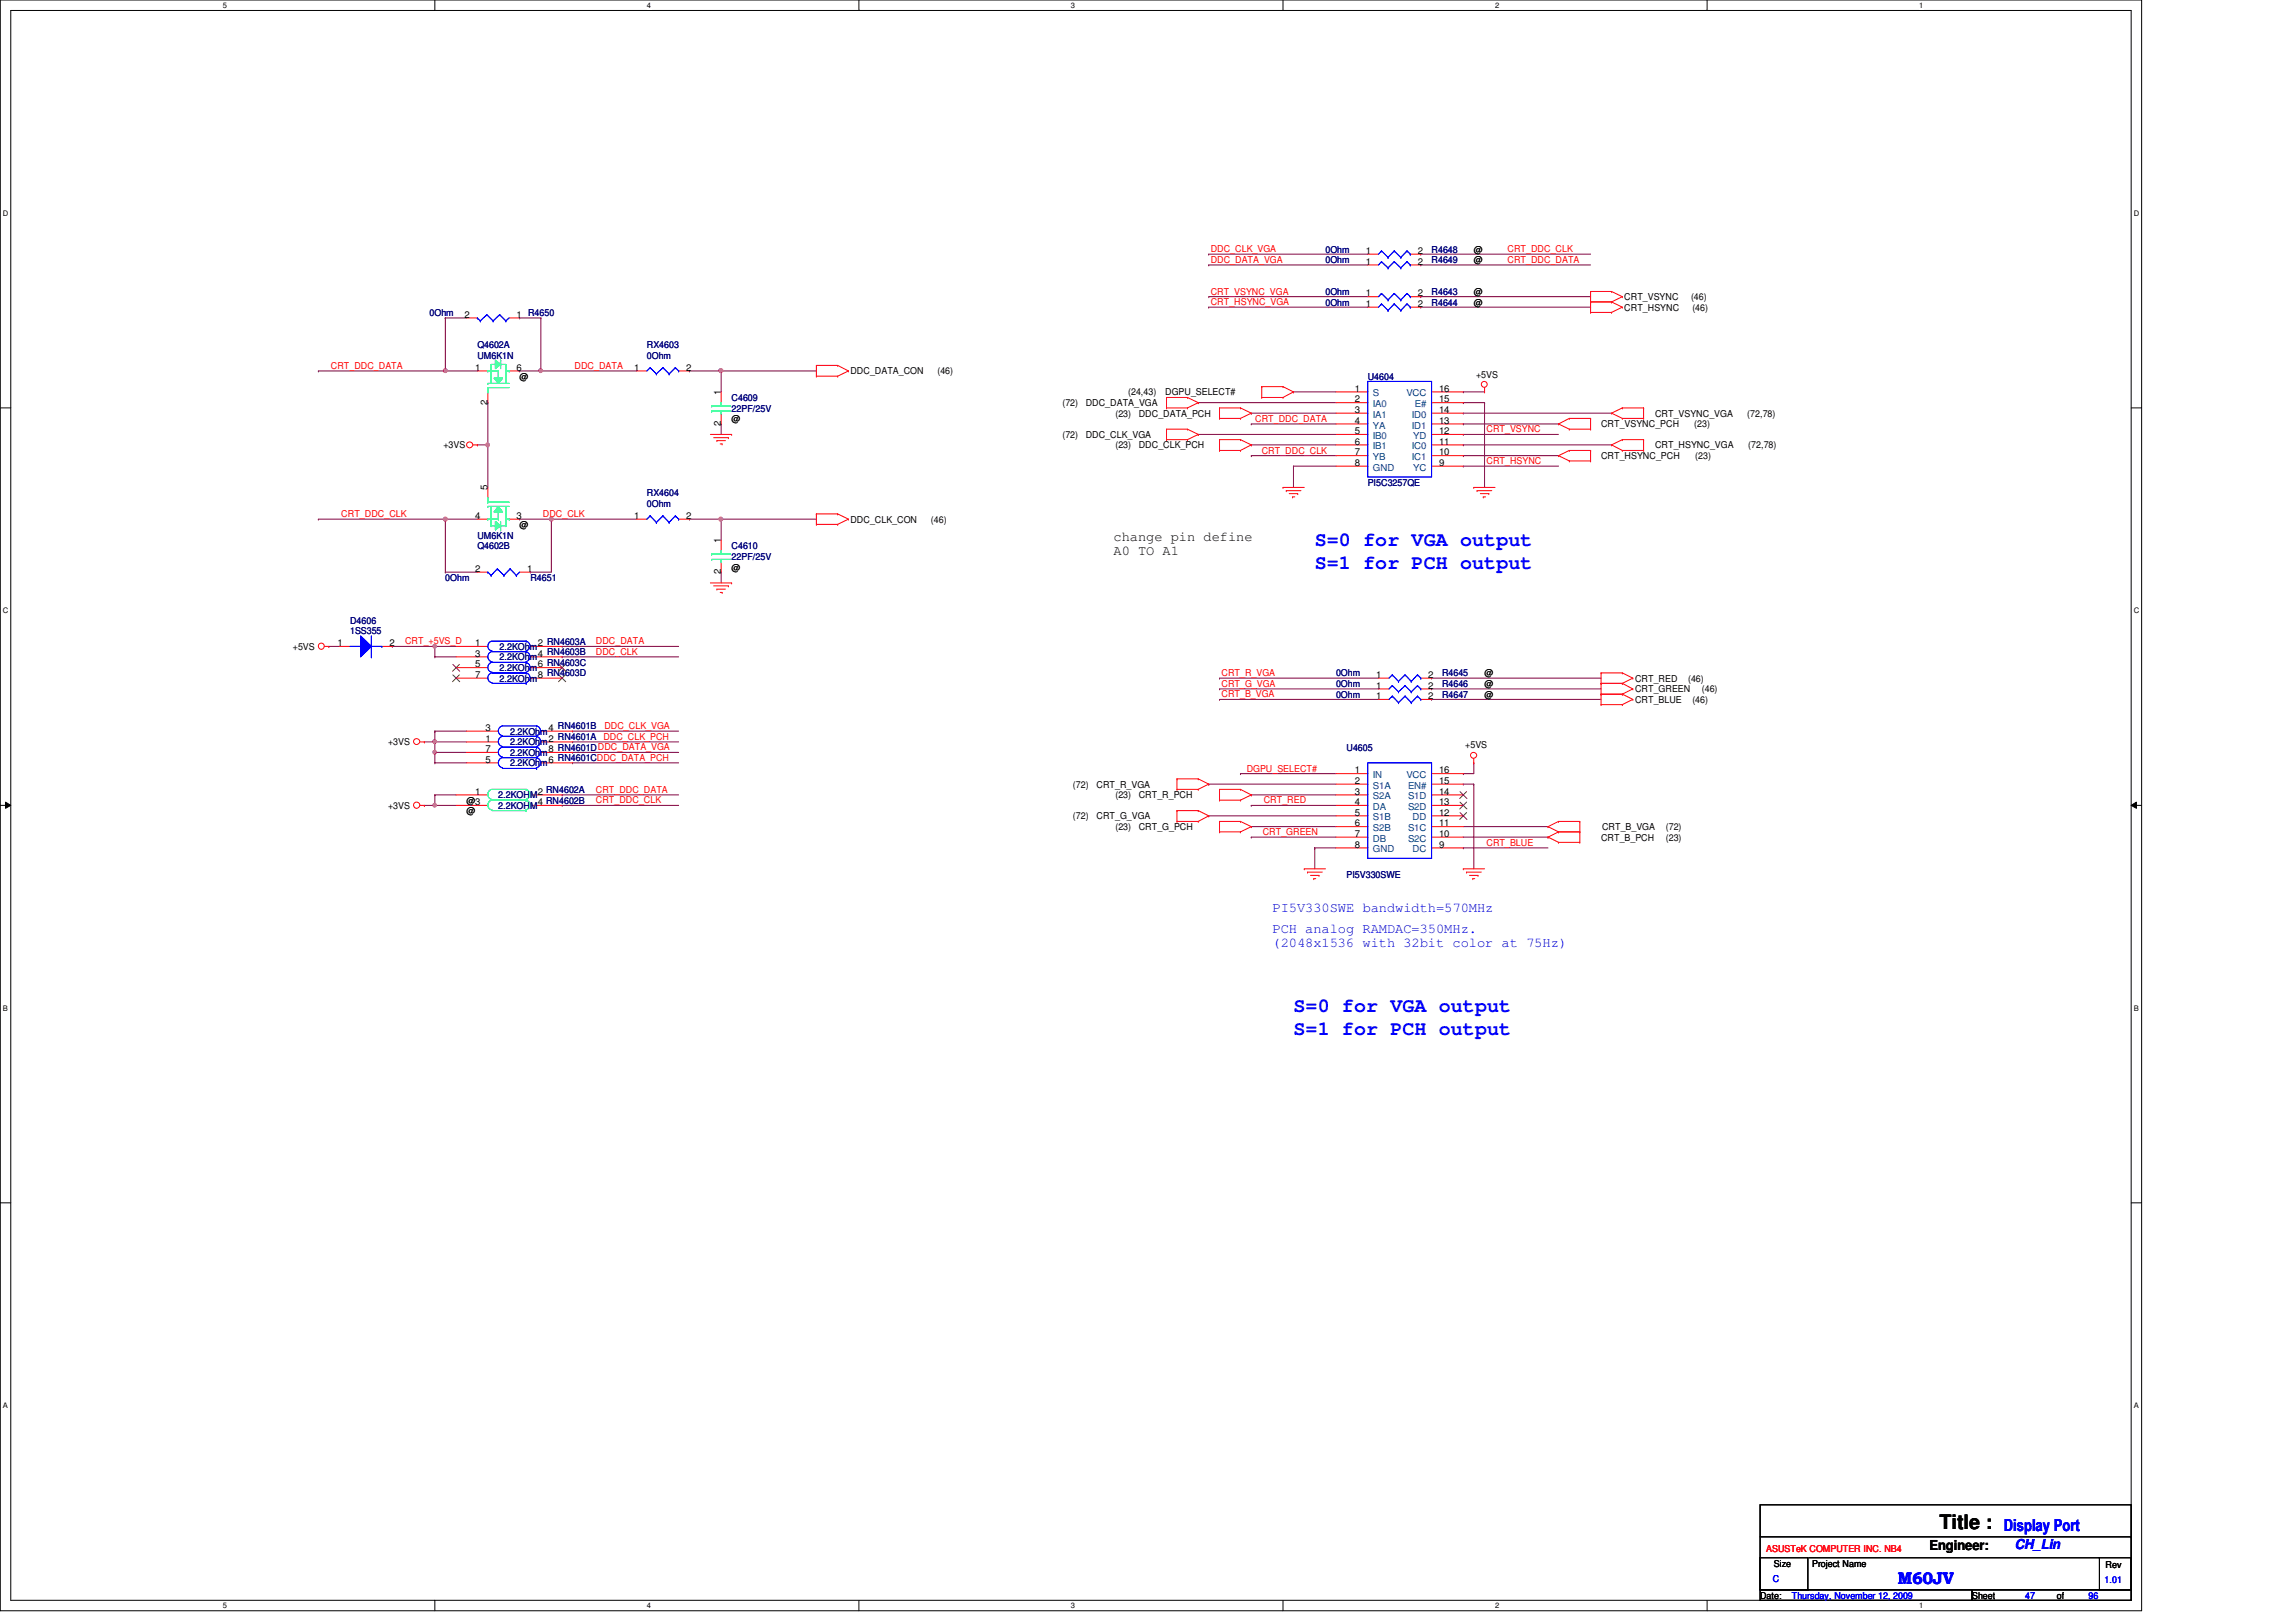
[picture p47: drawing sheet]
<svg xmlns="http://www.w3.org/2000/svg" width="297mm" height="210mm" viewBox="0 0 297 210" stroke-linecap="round" stroke-linejoin="round" font-family="sans-serif">
<defs><g id="words">
<g font-size="2.6" fill="#00f">
<text x="170.1" y="70.7">S=0 for VGA output</text>
<text x="170.1" y="73.6">S=1 for PCH output</text>
<text x="167.3" y="131">S=0 for VGA output</text>
<text x="167.3" y="133.9">S=1 for PCH output</text>
</g>
<text font-size="2.6" x="250.9" y="197.9">Title :</text>
<g font-size="2.2" fill="#00f">
<text x="259.2" y="198.2">Display Port</text>
<text x="245.5" y="205">M60JV</text>
</g>
<g font-size="1.8">
<text x="144.1" y="70">change pin define</text>
<text x="144.1" y="71.9">A0 TO A1</text>
<text x="249.6" y="200.5">Engineer:</text>
</g>
<g font-size="1.8" fill="#00f">
<text x="164.6" y="118">PI5V330SWE bandwidth=570MHz</text>
<text x="164.6" y="120.7">PCH analog RAMDAC=350MHz.</text>
<text x="164.6" y="122.6">(2048x1536 with 32bit color at 75Hz)</text>
<text x="260.6" y="200.5">CH_Lin</text>
</g>
<g font-size="1.2" fill="#f00">
<text x="156.6" y="34">DDC_DATA_VGA</text>
<text x="156.6" y="32.6">DDC_CLK_VGA</text>
<text x="195" y="34">CRT_DDC_DATA</text>
<text x="195" y="32.6">CRT_DDC_CLK</text>
<text x="156.6" y="39.5">CRT_HSYNC_VGA</text>
<text x="156.6" y="38.1">CRT_VSYNC_VGA</text>
<text x="42.8" y="47.8">CRT_DDC_DATA</text>
<text x="74.3" y="47.8">DDC_DATA</text>
<text x="162.4" y="54.6">CRT_DDC_DATA</text>
<text x="163.2" y="58.7">CRT_DDC_CLK</text>
<text x="192.3" y="56">CRT_VSYNC</text>
<text x="192.3" y="60.1">CRT_HSYNC</text>
<text x="44.2" y="66.9">CRT_DDC_CLK</text>
<text x="70.2" y="66.9">DDC_CLK</text>
<text x="52.4" y="83.4">CRT_+5VS_D</text>
<text x="77.1" y="83.4">DDC_DATA</text>
<text x="77.1" y="84.8">DDC_CLK</text>
<text x="158" y="88.9">CRT_G_VGA</text>
<text x="158" y="87.5">CRT_R_VGA</text>
<text x="78.1" y="95.8">DDC_CLK_PCH</text>
<text x="78.2" y="94.4">DDC_CLK_VGA</text>
<text x="158" y="90.3">CRT_B_VGA</text>
<text x="161.3" y="99.9">DGPU_SELECT#</text>
<text x="77.1" y="104">CRT_DDC_CLK</text>
<text x="77.1" y="102.6">CRT_DDC_DATA</text>
<text x="163.5" y="104">CRT_RED</text>
<text x="163.4" y="108.1">CRT_GREEN</text>
<text x="192.3" y="109.5">CRT_BLUE</text>
<text x="228.5" y="200.8">ASUSTeK COMPUTER INC. NB4</text>
</g>
<g font-size="1.2" fill="#000080">
<text x="171.5" y="32.7">0Ohm</text>
<text x="171.5" y="34">0Ohm</text>
<text x="185.2" y="32.7">R4648</text>
<text x="185.2" y="34">R4649</text>
<text x="55.6" y="40.9">0Ohm</text>
<text x="171.5" y="38.1">0Ohm</text>
<text x="171.5" y="39.5">0Ohm</text>
<text x="185.2" y="38.1">R4643</text>
<text x="185.2" y="39.5">R4644</text>
<text x="61.8" y="45">Q4602A</text>
<text x="61.8" y="46.4">UM6K1N</text>
<text x="83.7" y="45">RX4603</text>
<text x="83.7" y="46.4">0Ohm</text>
<text x="94.7" y="51.9">C4609</text>
<text x="94.7" y="53.3">22PF/25V</text>
<text x="176.9" y="49.1">U4604</text>
<text x="83.7" y="64.2">RX4604</text>
<text x="83.7" y="65.6">0Ohm</text>
<text x="176.9" y="62.9">PI5C3257QE</text>
<text x="61.8" y="71.1">Q4602B</text>
<text x="61.8" y="69.7">UM6K1N</text>
<text x="94.7" y="71.1">C4610</text>
<text x="57.6" y="75.2">0Ohm</text>
<text x="68.6" y="75.2">R4651</text>
<text x="94.7" y="72.4">22PF/25V</text>
<text x="45.3" y="80.7">D4606</text>
<text x="45.3" y="82">1SS355</text>
<text x="64.6" y="85.5">2.2KOhm</text>
<text x="64.6" y="88.2">2.2KOhm</text>
<text x="64.6" y="86.9">2.2KOhm</text>
<text x="64.6" y="84.1">2.2KOhm</text>
<text x="172.8" y="88.9">0Ohm</text>
<text x="172.8" y="87.5">0Ohm</text>
<text x="186.6" y="88.9">R4646</text>
<text x="186.6" y="87.5">R4645</text>
<text x="66" y="95.1">2.2KOhm</text>
<text x="172.8" y="90.3">0Ohm</text>
<text x="186.6" y="90.3">R4647</text>
<text x="66" y="97.8">2.2KOhm</text>
<text x="66" y="99.2">2.2KOhm</text>
<text x="66" y="96.4">2.2KOhm</text>
<text x="174.2" y="97.2">U4605</text>
<text x="64.5" y="104.7">2.2KOHM</text>
<text x="64.5" y="103.3">2.2KOHM</text>
<text x="174.2" y="113.6">PI5V330SWE</text>
</g>
<g font-size="1.2">
<text x="176.7" y="32.9">1</text>
<text x="176.7" y="34.2">1</text>
<text x="183.4" y="32.9">2</text>
<text x="183.4" y="34.2">2</text>
<text x="190.7" y="32.7">@</text>
<text x="190.7" y="34">@</text>
<text x="60.1" y="41.1">2</text>
<text x="66.8" y="41.1">1 R4650</text>
<text x="176.7" y="38.4">1</text>
<text x="176.7" y="39.7">1</text>
<text x="183.4" y="38.4">2</text>
<text x="183.4" y="39.7">2</text>
<text x="190.7" y="38.1">@</text>
<text x="190.7" y="39.5">@</text>
<text x="210.1" y="38.9">CRT_VSYNC</text>
<text x="210.1" y="40.2">CRT_HSYNC</text>
<text x="218.8" y="38.9">(46)</text>
<text x="218.9" y="40.2">(46)</text>
<text x="61.5" y="48">1</text>
<text x="66.8" y="48">6</text>
<text x="82" y="48">1</text>
<text x="88.8" y="48">2</text>
<text x="63.1" y="52.4" transform="rotate(-90 63.1 52.4)">2</text>
<text x="67.2" y="49.1">@</text>
<text x="93.3" y="51.1" transform="rotate(-90 93.3 51.1)">1</text>
<text x="110" y="48.4">DDC_DATA_CON</text>
<text x="121.3" y="48.4">(46)</text>
<text x="137.5" y="52.6">(72)</text>
<text x="140.5" y="52.6">DDC_DATA_VGA</text>
<text x="144.3" y="53.9">(23)</text>
<text x="146" y="51.2">(24,43)</text>
<text x="147.3" y="53.9">DDC_DATA_PCH</text>
<text x="150.7" y="51.2">DGPU_SELECT#</text>
<text x="175.3" y="50.7">1</text>
<text x="175.3" y="52.1">2</text>
<text x="175.3" y="53.4">3</text>
<text x="186.2" y="53.4">14</text>
<text x="186.2" y="52.1">15</text>
<text x="186.2" y="50.7">16</text>
<text x="191" y="48.9">+5VS</text>
<text x="214.1" y="53.9">CRT_VSYNC_VGA</text>
<text x="226.1" y="53.9">(72,78)</text>
<text x="57.4" y="57.9">+3VS</text>
<text x="93.3" y="55.1" transform="rotate(-90 93.3 55.1)">2</text>
<text x="94.7" y="54.6">@</text>
<text x="137.5" y="56.7">(72)</text>
<text x="140.5" y="56.7">DDC_CLK_VGA</text>
<text x="144.3" y="58">(23)</text>
<text x="147.3" y="58">DDC_CLK_PCH</text>
<text x="175.3" y="54.8">4</text>
<text x="175.3" y="56.2">5</text>
<text x="175.3" y="57.5">6</text>
<text x="175.3" y="58.9">7</text>
<text x="186.2" y="58.9">10</text>
<text x="186.2" y="57.5">11</text>
<text x="186.2" y="56.2">12</text>
<text x="186.2" y="54.8">13</text>
<text x="207.1" y="59.4">CRT_HSYNC_PCH</text>
<text x="207.1" y="55.3">CRT_VSYNC_PCH</text>
<text x="214.1" y="58">CRT_HSYNC_VGA</text>
<text x="219.2" y="55.3">(23)</text>
<text x="219.3" y="59.4">(23)</text>
<text x="226.2" y="58">(72,78)</text>
<text x="63.1" y="63.5" transform="rotate(-90 63.1 63.5)">5</text>
<text x="175.3" y="60.3">8</text>
<text x="186.2" y="60.3">9</text>
<text x="61.5" y="67.1">4</text>
<text x="66.8" y="67.1">3</text>
<text x="67.2" y="68.3">@</text>
<text x="82" y="67.1">1</text>
<text x="88.8" y="67.1">2</text>
<text x="93.3" y="70.3" transform="rotate(-90 93.3 70.3)">1</text>
<text x="110" y="67.6">DDC_CLK_CON</text>
<text x="120.4" y="67.6">(46)</text>
<text x="61.5" y="74">2</text>
<text x="68.2" y="74">1</text>
<text x="93.3" y="74.3" transform="rotate(-90 93.3 74.3)">2</text>
<text x="94.7" y="73.8">@</text>
<text x="43.6" y="83.6">1</text>
<text x="50.4" y="83.6">2</text>
<text x="61.5" y="83.6">1</text>
<text x="69.6" y="83.6">2 RN4603A</text>
<text x="37.9" y="84.1">+5VS</text>
<text x="61.5" y="85">3</text>
<text x="61.5" y="87.7">7</text>
<text x="61.5" y="86.4">5</text>
<text x="69.6" y="85">4 RN4603B</text>
<text x="69.6" y="87.7">8 RN4603D</text>
<text x="69.6" y="86.4">6 RN4603C</text>
<text x="178.1" y="89.1">1</text>
<text x="178.1" y="87.7">1</text>
<text x="184.8" y="89.1">2</text>
<text x="184.8" y="87.7">2</text>
<text x="192.1" y="88.9">@</text>
<text x="192.1" y="87.5">@</text>
<text x="211.5" y="88.2">CRT_RED</text>
<text x="211.5" y="89.6">CRT_GREEN</text>
<text x="218.4" y="88.2">(46)</text>
<text x="220.2" y="89.6">(46)</text>
<text x="62.8" y="96">1</text>
<text x="62.8" y="94.6">3</text>
<text x="70.9" y="96">2 RN4601A</text>
<text x="70.9" y="94.6">4 RN4601B</text>
<text x="178.1" y="90.5">1</text>
<text x="184.8" y="90.5">2</text>
<text x="192.1" y="90.3">@</text>
<text x="211.5" y="91">CRT_BLUE</text>
<text x="218.9" y="91">(46)</text>
<text x="50.2" y="96.4">+3VS</text>
<text x="62.8" y="97.3">7</text>
<text x="62.8" y="98.7">5</text>
<text x="70.9" y="97.3">8 RN4601DDDC_DATA_VGA</text>
<text x="70.9" y="98.7">6 RN4601CDDC_DATA_PCH</text>
<text x="138.8" y="101.9">(72)</text>
<text x="141.9" y="101.9">CRT_R_VGA</text>
<text x="175.3" y="100.1">1</text>
<text x="175.3" y="101.4">2</text>
<text x="186.2" y="100.1">16</text>
<text x="186.2" y="101.4">15</text>
<text x="189.6" y="96.9">+5VS</text>
<text x="50.2" y="104.7">+3VS</text>
<text x="60.4" y="105.4">@</text>
<text x="60.4" y="104">@3</text>
<text x="61.5" y="102.8">1</text>
<text x="69.6" y="104.2">4 RN4602B</text>
<text x="69.6" y="102.8">2 RN4602A</text>
<text x="138.8" y="106">(72)</text>
<text x="141.9" y="106">CRT_G_VGA</text>
<text x="144.3" y="103.3">(23)</text>
<text x="144.3" y="107.4">(23)</text>
<text x="147.3" y="103.3">CRT_R_PCH</text>
<text x="147.3" y="107.4">CRT_G_PCH</text>
<text x="175.3" y="102.8">3</text>
<text x="175.3" y="104.2">4</text>
<text x="175.3" y="105.5">5</text>
<text x="175.3" y="106.9">6</text>
<text x="186.2" y="102.8">14</text>
<text x="186.2" y="104.2">13</text>
<text x="186.2" y="105.5">12</text>
<text x="186.2" y="106.9">11</text>
<text x="207.3" y="107.4">CRT_B_VGA</text>
<text x="215.5" y="107.4">(72)</text>
<text x="175.3" y="108.3">7</text>
<text x="175.3" y="109.7">8</text>
<text x="186.2" y="108.3">10</text>
<text x="186.2" y="109.7">9</text>
<text x="207.1" y="108.8">CRT_B_PCH</text>
<text x="215.5" y="108.8">(23)</text>
<text x="229.5" y="202.7">Size</text>
<text x="234.4" y="202.7">Project Name</text>
<text x="272.4" y="202.9">Rev</text>
<text x="227.7" y="206.9">Date:</text>
<text x="255.1" y="206.9">Sheet</text>
<text x="266.1" y="206.9">of</text>
</g>
<g font-size="1.2" fill="#004080">
<text x="177.6" y="51.3">S</text>
<text x="177.6" y="52.7">IA0</text>
<text x="181.9" y="51.3">VCC</text>
<text x="183" y="52.7">E#</text>
<text x="177.6" y="54.1">IA1</text>
<text x="177.6" y="55.5">YA</text>
<text x="177.6" y="56.8">IB0</text>
<text x="177.6" y="58.2">IB1</text>
<text x="177.6" y="59.6">YB</text>
<text x="182.7" y="59.6">IC1</text>
<text x="182.7" y="58.2">IC0</text>
<text x="182.7" y="55.5">ID1</text>
<text x="182.7" y="54.1">ID0</text>
<text x="182.8" y="56.8">YD</text>
<text x="177.6" y="60.9">GND</text>
<text x="182.8" y="60.9">YC</text>
<text x="177.6" y="100.7">IN</text>
<text x="181.9" y="100.7">VCC</text>
<text x="177.6" y="102.1">S1A</text>
<text x="177.6" y="103.5">S2A</text>
<text x="177.6" y="104.8">DA</text>
<text x="177.6" y="106.2">S1B</text>
<text x="177.6" y="107.6">S2B</text>
<text x="182.2" y="102.1">EN#</text>
<text x="182.2" y="103.5">S1D</text>
<text x="182.2" y="104.8">S2D</text>
<text x="182.2" y="107.6">S1C</text>
<text x="182.7" y="106.2">DD</text>
<text x="177.6" y="108.9">DB</text>
<text x="177.6" y="110.3">GND</text>
<text x="182.2" y="108.9">S2C</text>
<text x="182.7" y="110.3">DC</text>
</g>
<g font-size="1.2" fill="#00f">
<text x="229.4" y="204.7">C</text>
<text x="231.8" y="206.9">Thursday, November 12, 2009</text>
<text x="262" y="206.9">47</text>
<text x="270.2" y="206.9">96</text>
<text x="272.3" y="204.8">1.01</text>
</g>
<g font-size="1">
<text x="28.8" y="1">5</text>
<text x="83.7" y="1">4</text>
<text x="138.6" y="1">3</text>
<text x="193.4" y="1">2</text>
<text x="248.3" y="1">1</text>
<text x=".4" y="27.9">D</text>
<text x="276.1" y="27.9">D</text>
<text x=".4" y="79.4">C</text>
<text x="276.1" y="79.4">C</text>
<text x=".4" y="130.8">B</text>
<text x="276.1" y="130.8">B</text>
<text x=".4" y="182.2">A</text>
<text x="276.1" y="182.2">A</text>
<text x="28.8" y="208.1">5</text>
<text x="83.7" y="208.1">4</text>
<text x="138.6" y="208.1">3</text>
<text x="193.4" y="208.1">2</text>
<text x="248.3" y="208.1">1</text>
</g>
</g></defs>
<path d="M0 0h277.1v208.4h-277.1zM1.4 1.4h274.3v205.7h-274.3z" fill="none" stroke="#000" stroke-width=".13"/>
<g fill="#fff">
<path d="M28.8 .1h.6v1.1h-.6z"/>
<path d="M28.8 207.2h.6v1.1h-.6z"/>
</g>
<path d="M56.3 0v1.4M56.3 207.1v1.3" fill="none" stroke="#000" stroke-width=".13"/>
<g fill="#fff">
<path d="M83.7 .1h.5v1.1h-.5z"/>
<path d="M83.7 207.2h.5v1.1h-.5z"/>
</g>
<path d="M111.1 0v1.4M111.1 207.1v1.3" fill="none" stroke="#000" stroke-width=".13"/>
<g fill="#fff">
<path d="M138.6 .1h.5v1.1h-.5z"/>
<path d="M138.6 207.2h.5v1.1h-.5z"/>
</g>
<path d="M166 0v1.4M166 207.1v1.3" fill="none" stroke="#000" stroke-width=".13"/>
<g fill="#fff">
<path d="M193.4 .1h.6v1.1h-.6z"/>
<path d="M193.4 207.2h.6v1.1h-.6z"/>
</g>
<path d="M220.8 0v1.4M220.8 207.1v1.3" fill="none" stroke="#000" stroke-width=".13"/>
<g fill="#fff">
<path d="M248.3 .1h.5v1.1h-.5z"/>
<path d="M248.3 207.2h.5v1.1h-.5z"/>
<path d="M.4 27.1h.7v1.1h-.7z"/>
<path d="M276.1 27.1h.7v1.1h-.7z"/>
<path d="M.4 78.5h.7v1.1h-.7z"/>
<path d="M276.1 78.5h.7v1.1h-.7z"/>
</g>
<path d="M0 52.8h1.4M275.7 52.8h1.4" fill="none" stroke="#000" stroke-width=".13"/>
<g fill="#fff">
<path d="M.4 129.9h.6v1.1h-.6z"/>
<path d="M276.1 129.9h.6v1.1h-.6z"/>
</g>
<path d="M0 104.2h1.4M.7 103.8l.7 .4-.7 .4zM275.7 104.2l.7-.4v.8zM275.7 104.2h1.4" fill="none" stroke="#000" stroke-width=".13"/>
<path d="M.7 103.8l.7 .4-.7 .4zM275.7 104.2l.7-.4v.8z" fill="#000"/>
<g fill="#fff">
<path d="M.4 181.4h.6v1.1h-.6z"/>
<path d="M276.1 181.4h.6v1.1h-.6z"/>
</g>
<path d="M0 155.7h1.4M275.7 155.7h1.4" fill="none" stroke="#000" stroke-width=".13"/>
<path d="M56.3 83.7h.1M56.3 83.7h2.7M56.3 83.7v1.3M72.7 83.7h.1M72.7 83.7h15.1M74.1 98.7h.1M74.1 98.7h13.7M56.3 104.2h.1M56.3 104.2h2.7" fill="none" stroke="#800040" stroke-width=".13"/>
<path d="M56.1 83.5h.3l.1 .1-.1 .2-.2 .1-.1-.1z" fill-rule="evenodd" fill="#f0f"/>
<path d="M56.1 83.5h.3l.1 .1-.1 .2-.2 .1-.1-.1z" fill="none" stroke="#f0f" stroke-width=".13"/>
<g fill="none" stroke="#800040" stroke-width=".13">
<path d="M42.5 83.7h.1M42.5 83.7h1.4M72.7 85h.1M72.7 85h15.1M74.1 97.4h.1M74.1 97.4h13.7M54.9 104.2h.1M56.3 102.9h.1M56.3 102.9v1.3h-1.4M72.7 104.2h.1M72.7 102.9h.1M72.7 104.2h15.1"/>
<path d="M72.7 102.9h15.1"/>
</g>
<path d="M56.1 104h.3l.1 .2-.1 .2h-.2h-.1z" fill-rule="evenodd" fill="#f0f"/>
<path d="M56.1 104h.3l.1 .2-.1 .2h-.2h-.1z" fill="none" stroke="#f0f" stroke-width=".13"/>
<path d="M57.6 67.2h.1M57.6 67.2h4.2M50.8 83.7h.1M50.8 83.7h5.5M56.3 85h.1M56.3 85h2.7M74.1 96h.1M74.1 96h13.7M56.3 102.9h.1M56.3 102.9h2.7" fill="none" stroke="#800040" stroke-width=".13"/>
<circle cx="57.6" cy="67.2" r=".26" fill="#f0f"/>
<circle cx="57.6" cy="67.2" r=".26" fill="none" stroke="#f0f" stroke-width=".13"/>
<path d="M61.8 57.6h.1M61.8 57.6h1.3M63.1 52.1h.1M63.1 57.6h.1M63.1 52.1v11" fill="none" stroke="#800040" stroke-width=".13"/>
<path d="M62.9 57.4l.2-.1 .2 .1-.1 .3-.1 .1-.2-.1z" fill-rule="evenodd" fill="#f0f"/>
<path d="M62.9 57.4l.2-.1 .2 .1-.1 .3-.1 .1-.2-.1z" fill="none" stroke="#f0f" stroke-width=".13"/>
<path d="M71.3 67.2h.1M71.3 67.2h11" fill="none" stroke="#800040" stroke-width=".13"/>
<circle cx="71.3" cy="67.2" r=".26" fill="#f0f"/>
<circle cx="71.3" cy="67.2" r=".26" fill="none" stroke="#f0f" stroke-width=".13"/>
<path d="M57.6 48h.1M57.6 48h4.2" fill="none" stroke="#800040" stroke-width=".13"/>
<circle cx="57.6" cy="48" r=".26" fill="#f0f"/>
<circle cx="57.6" cy="48" r=".26" fill="none" stroke="#f0f" stroke-width=".13"/>
<path d="M93.3 48h.1M93.3 48h12.3" fill="none" stroke="#800040" stroke-width=".13"/>
<circle cx="93.3" cy="48" r=".26" fill="#f0f"/>
<circle cx="93.3" cy="48" r=".26" fill="none" stroke="#f0f" stroke-width=".13"/>
<path d="M70 48h.1M70 48h12.3M89.2 48h.1M89.2 48h4.1M89.2 67.2h.1M89.2 67.2h4.1" fill="none" stroke="#800040" stroke-width=".13"/>
<path d="M69.8 47.8l.1-.1 .2 .1v.3l-.2 .1-.1-.1z" fill-rule="evenodd" fill="#f0f"/>
<path d="M69.8 47.8l.1-.1 .2 .1v.3l-.2 .1-.1-.1z" fill="none" stroke="#f0f" stroke-width=".13"/>
<path d="M93.3 54.9h.1M93.3 48h.1M93.3 48v2.7M93.3 54.9v1.3M93.3 74h.1M93.3 67.2h.1M93.3 67.2v2.7M93.3 74v1.4M93.3 67.2h12.3" fill="none" stroke="#800040" stroke-width=".13"/>
<circle cx="93.3" cy="67.2" r=".26" fill="#f0f"/>
<circle cx="93.3" cy="67.2" r=".26" fill="none" stroke="#f0f" stroke-width=".13"/>
<g fill="none" stroke="#800040" stroke-width=".13">
<path d="M41.2 48h.1M57.6 41.1h.1M57.6 41.1h2.8M57.6 41.1v6.9h-16.4M67.2 41.1h.1M67.2 48h.1M67.2 41.1h2.8M70 41.1h.1M70 41.1v6.9h-2.8M41.2 67.2h.1M41.2 67.2h16.4M57.6 74h.1"/>
<path d="M57.6 67.2h.1M57.6 67.2v6.8M57.6 74h4.2M67.2 67.2h.1M67.2 67.2h4.1M68.6 74h.1M71.3 67.2h.1M71.3 67.2v6.8h-2.7M56.3 96h.1M56.3 96h4.1"/>
</g>
<path d="M56.1 95.8l.1-.1 .2 .1v.3l-.2 .1-.1-.1z" fill-rule="evenodd" fill="#f0f"/>
<path d="M56.1 95.8l.1-.1 .2 .1v.3l-.2 .1-.1-.1z" fill="none" stroke="#f0f" stroke-width=".13"/>
<path d="M56.3 97.4h.1M56.3 96v1.4" fill="none" stroke="#800040" stroke-width=".13"/>
<path d="M56.1 97.2h.3l.1 .1-.1 .2-.2 .1-.1-.1z" fill-rule="evenodd" fill="#f0f"/>
<path d="M56.1 97.2h.3l.1 .1-.1 .2-.2 .1-.1-.1z" fill="none" stroke="#f0f" stroke-width=".13"/>
<g fill="none" stroke="#800040" stroke-width=".13">
<path d="M156.4 39.8h.1M156.4 38.4h.1M156.4 34.3h.1M156.4 32.9h.1M156.4 39.8h20.5M156.4 34.3h20.5M156.4 32.9h20.5M156.4 38.4h20.5M183.8 39.8h.1M183.8 34.3h.1M183.8 32.9h.1M183.8 38.4h.1"/>
<path d="M183.8 39.8h22M183.8 34.3h22M183.8 32.9h22M183.8 38.4h22M155 56.2h.1M155 52.1h.1M155 56.2h17.8M155 52.1h17.8M161.9 53.5h.1M161.9 57.6h.1M161.9 54.9h.1M161.9 59h.1"/>
<path d="M161.9 54.9h10.9M161.9 53.5h10.9M161.9 57.6h10.9M161.9 59h10.9M167.3 50.7h.1M167.3 50.7h5.5M189.3 54.9h.1M189.3 56.2h.1M189.3 57.6h.1M189.3 59h.1M189.3 53.5h.1M189.3 50.7h.1"/>
<path d="M189.3 52.1h.1M189.3 54.9h12.3M189.3 53.5h19.2M189.3 56.2h12.3M189.3 57.6h19.2M189.3 50.7h2.8M189.3 59h12.3M189.3 52.1h2.8M192.1 52.1h.1M192.1 52.1v11M167.3 60.3h.1M167.3 60.3h5.5"/>
<path d="M167.3 60.3v2.8M189.3 60.3h.1M189.3 60.3h12.3M54.9 96h.1M56.3 98.7h.1M56.3 94.6h.1M56.3 97.4h.1M56.3 98.7h4.1M56.3 94.6h4.1M56.3 94.6v1.4h-1.4M56.3 97.4v1.3M56.3 97.4h4.1"/>
<path d="M74.1 94.6h.1M74.1 94.6h13.7M157.8 90.5h.1M157.8 89.2h.1M157.8 87.8h.1M157.8 90.5h20.5M157.8 89.2h20.5M157.8 87.8h20.5M185.2 90.5h.1M185.2 89.2h.1M185.2 87.8h.1M185.2 90.5h21.9"/>
<path d="M185.2 89.2h21.9M185.2 87.8h21.9M190.7 98.7h.1M190.7 98.7v1.4h-1.4M156.4 101.5h.1M156.4 105.6h.1M156.4 101.5h16.4M156.4 105.6h16.4M160.5 100.1h.1M160.5 100.1h12.3M161.9 107h.1M161.9 104.2h.1"/>
<path d="M161.9 108.3h.1M161.9 102.9h.1M161.9 107h10.9M161.9 108.3h10.9M161.9 104.2h10.9M161.9 102.9h10.9M170.1 109.7h.1M170.1 109.7h2.7M170.1 109.7v2.7M189.3 100.1h.1M189.3 109.7h.1M189.3 101.5h.1"/>
<path d="M189.3 107h11M189.3 108.3h11M189.3 109.7h11M189.3 101.5h1.4M190.7 101.5h.1M190.7 101.5v10.9M200.3 107h.1M200.3 108.3h.1"/>
</g>
<g fill="none" stroke="#f00" stroke-width=".13">
<path d="M205.8 39.1h.1M205.8 37.7h.1M205.8 37.7v2.7M205.8 37.7h2.7M205.8 39.1h2.7M208.5 37.7h.1M208.5 39.1h.1M208.5 37.7l1.4 .7M208.5 39.1l1.4 .7M209.9 38.4h.1M209.9 39.8h.1M209.9 38.4l-1.4 .7"/>
<path d="M209.9 39.8l-1.4 .6M61.2 57.6h.6M61.8 57.6h.1M91.9 56.2h2.8M92.3 56.6h1.9M92.7 57h.1M92.7 57h1.1M93.2 57.4h.2M93.4 57.4h.1M94.2 56.6h.1M94.7 56.2h.1M105.6 48.7h.1"/>
<path d="M105.6 47.3h.1M105.6 47.3h2.8M105.6 48.7h2.8M105.6 47.3v1.4M108.4 47.3h.1M108.4 48.7h.1M108.4 47.3l1.4 .7M109.8 48h.1M109.8 48l-1.4 .7M150.9 52.8h.1M150.9 51.4h.1M150.9 56.9h.1"/>
<path d="M150.9 55.5h.1M150.9 52.8h2.7M150.9 51.4h2.7M150.9 51.4v1.4M150.9 55.5v1.4M150.9 56.9h2.7M150.9 55.5h2.7M153.6 51.4h.1M153.6 52.8h.1M153.6 55.5h.1M153.6 56.9h.1M153.6 51.4l1.4 .7"/>
<path d="M153.6 55.5l1.4 .7M155 52.1h.1M155 56.2h.1M155 52.1l-1.4 .7M155 56.2l-1.4 .7M157.8 54.1h.1M157.8 52.8h.1M157.8 58.3h.1M157.8 56.9h.1M157.8 52.8h2.7M157.8 54.1h2.7M157.8 52.8v1.3"/>
<path d="M157.8 56.9v1.4M157.8 56.9h2.7M157.8 58.3h2.7M160.5 52.8h.1M160.5 54.1h.1M160.5 56.9h.1M160.5 58.3h.1M160.5 52.8l1.4 .7M160.5 56.9l1.4 .7M161.9 53.5h.1M161.9 57.6h.1M161.9 53.5l-1.4 .6"/>
<path d="M161.9 57.6l-1.4 .7M163.2 51.4h.1M163.2 50h.1M163.2 51.4h2.8M163.2 50h2.8M163.2 50v1.4M166 50h.1M166 51.4h.1M166 50l1.3 .7M167.3 50.7h.1M167.3 50.7l-1.3 .7M172.8 57.6h4.1"/>
<path d="M172.8 56.2h4.1M172.8 50.7h4.1M172.8 52.1h4.1M172.8 53.5h4.1M172.8 54.9h4.1M172.8 59h4.1M185.2 57.6h4.1M185.2 56.2h4.1M185.2 50.7h4.1M185.2 52.1h4.1M185.2 53.5h4.1M185.2 54.9h4.1"/>
<path d="M185.2 59h4.1M192.1 50.7h.1M192.1 50.2v.5M201.6 59h.1M201.6 54.9h.1M201.6 59l1.4 .6M201.6 54.9l1.4 .6M203 58.3h.1M203 59.6h.1M203 54.1h.1M203 55.5h.1M203 54.1h2.8"/>
<path d="M203 58.3h2.8M203 55.5h2.8M203 58.3l-1.4 .7M203 59.6h2.8M203 54.1l-1.4 .8M205.8 59.6h.1M205.8 58.3h.1M205.8 55.5h.1M205.8 54.1h.1M205.8 40.4h.1M205.8 54.1v1.4M205.8 58.3v1.3"/>
<path d="M205.8 40.4h2.7M208.5 57.6h.1M208.5 53.5h.1M208.5 40.4h.1M208.5 57.6l1.4 .7M208.5 53.5l1.4 .6M209.9 56.9h.1M209.9 58.3h.1M209.9 52.8h.1M209.9 54.1h.1M209.9 52.8h2.7M209.9 54.1h2.7"/>
<path d="M209.9 56.9h2.7M209.9 58.3h2.7M209.9 56.9l-1.4 .7M209.9 52.8l-1.4 .7M212.6 58.3h.1M212.6 56.9h.1M212.6 54.1h.1M212.6 52.8h.1M212.6 52.8v1.3M212.6 56.9v1.4M61.8 67.2h1.3M63.1 63.1v1.3"/>
<path d="M65.9 67.2h1.3M82.3 67.2h1.4M87.8 67.2h1.4M91.9 75.4h2.8M92.3 75.8h1.9M92.7 76.2h.1M92.7 76.2h1.1M93.2 76.7h.2M93.3 69.9v1.4M93.3 72.7v1.3M93.4 76.7h.1M94.2 75.8h.1"/>
<path d="M94.7 75.4h.1M105.6 67.9h.1M105.6 66.5h.1M105.6 66.5v1.4M105.6 66.5h2.8M105.6 67.9h2.8M108.4 66.5h.1M108.4 67.9h.1M108.4 66.5l1.4 .7M109.8 67.2h.1M109.8 67.2l-1.4 .7M166 63.1h.1"/>
<path d="M166 63.1h2.7M166.4 63.5h.1M166.4 63.5h1.9M166.8 63.9h1.1M167.2 64.3h.1M167.2 64.3h.3M167.9 63.9h.1M172.8 60.3h4.1M185.2 60.3h4.1M190.7 63.1h.1M190.7 63.1h2.7M191.1 63.5h.1"/>
<path d="M191.1 63.5h1.9M191.5 63.9h1.1M191.9 64.3h.1M191.9 64.3h.3M192.6 63.9h.1M42 83.7h.5M42.5 83.7h.1M54.4 96h.5M54.9 96h.1M178.3 90.5h1.4M183.8 90.5h1.4M190.7 98.7h.1"/>
<path d="M190.7 98.2v.5M207.1 88.4h.1M207.1 87.1h.1M207.1 89.8h.1M207.1 91.2h.1M207.1 87.1h2.8M207.1 88.4h2.8M207.1 87.1v4.1M207.1 89.8h2.8M207.1 91.2h2.8M209.9 87.1h.1M209.9 88.4h.1"/>
<path d="M209.9 89.8h.1M209.9 91.2h.1M209.9 87.1l1.3 .7M209.9 88.4l1.3 .8M209.9 89.8l1.3 .7M211.2 87.8h.1M211.2 89.2h.1M211.2 90.5h.1M211.2 87.8l-1.3 .6M211.2 89.2l-1.3 .6M211.2 90.5l-1.3 .7M54.4 104.2h.5"/>
<path d="M54.9 104.2h.1M152.3 102.2h.1M152.3 100.8h.1M152.3 106.3h.1M152.3 104.9h.1M152.3 102.2h2.7M152.3 100.8h2.7M152.3 100.8v1.4M152.3 104.9v1.4M152.3 106.3h2.7M152.3 104.9h2.7M155 100.8h.1"/>
<path d="M155 102.2h.1M155 104.9h.1M155 106.3h.1M155 100.8l1.4 .7M155 104.9l1.4 .7M156.4 101.5h.1M156.4 105.6h.1M156.4 101.5l-1.4 .7M156.4 105.6l-1.4 .7M157.8 103.5h.1M157.8 102.2h.1M157.8 107.7h.1"/>
<path d="M157.8 106.3h.1M157.8 102.2v1.3M157.8 106.3v1.4M157.8 102.2h2.7M157.8 103.5h2.7M157.8 106.3h2.7M157.8 107.7h2.7M160.5 102.2h.1M160.5 103.5h.1M160.5 106.3h.1M160.5 107.7h.1M160.5 102.2l1.4 .7"/>
<path d="M160.5 106.3l1.4 .7M161.9 102.9h.1M161.9 107h.1M161.9 102.9l-1.4 .6M161.9 107l-1.4 .7M168.7 112.4h.1M168.7 112.4h2.8M169.2 112.9h.1M169.2 112.9h1.9M169.5 113.3h1.1M170 113.7h.1M170 113.7h.2"/>
<path d="M170.6 113.3h.1M189.3 112.4h.1M189.3 112.4h2.8M189.7 112.9h.1M189.7 112.9h1.9M190.1 113.3h1.1M190.5 113.7h.1M190.5 113.7h.3M191.2 113.3h.1M200.3 108.3h.1M200.3 107h.1M200.3 108.3l1.3 .7"/>
<path d="M200.3 107l1.3 .7M201.6 107.7h.1M201.6 109h.1M201.6 106.3h.1M201.6 106.3h2.8M201.6 107.7h2.8M201.6 107.7l-1.3 .6M201.6 109h2.8M201.6 106.3l-1.3 .7M204.4 109h.1M204.4 107.7h.1M204.4 106.3h.1"/>
<path d="M204.4 106.3v2.7"/>
<circle cx="60.8" cy="57.6" r=".39"/>
<circle cx="192" cy="49.7" r=".38"/>
<circle cx="41.6" cy="83.6" r=".39"/>
<circle cx="53.9" cy="96" r=".39"/>
<circle cx="190.7" cy="97.7" r=".39"/>
<circle cx="53.9" cy="104.2" r=".4"/>
</g>
<path d="M227.7 194.7h48v11h-48zM227.7 198.9h48M275.7 198.9h.1M227.7 201.6h6.2v4.1h-6.2zM227.7 205.7h27.4v1.4h-27.4zM234 201.6h37.6M255.1 205.7h20.6v1.4h-20.6zM271.6 201.6h4.1v4.1h-4.1zM271.6 201.6h.1" fill="none" stroke="#000" stroke-width=".13"/>
<g fill="none" stroke="#00f" stroke-width=".13">
<path d="M176.9 49.4h8.3v12.3h-8.3zM84.1 66.8h.1M84.1 66.8l.8 .8M84.1 66.8l-.4 .4M84.9 67.6h.1M85.8 66.8h.1M85.8 66.8l.8 .8M85.8 66.8l-.9 .8M86.6 67.6h.1M87.4 66.8h.1M87.4 66.8l.4 .4M87.4 66.8l-.8 .8"/>
<path d="M87.8 67.2h.1M180.1 90.1h.1M180.1 90.1l.8 .8M180.1 90.1l-.4 .4M180.9 90.9h.1M181.8 90.1h.1M181.8 90.1l.8 .8M181.8 90.1l-.9 .8M182.6 90.9h.1M183.4 90.1h.1M183.4 90.1l.4 .4M183.4 90.1l-.8 .8"/>
<path d="M183.8 90.5h.1"/>
</g>
<g fill="none" stroke="#00ff80" stroke-width=".13">
<path d="M63.1 65.5h.1M63.1 65h.1M63.1 64.4h.1M63.1 65.5h2.8M63.1 65h2.8M63.1 64.4v.6M92.1 71.7h.1M92.1 72.4h.1M92.1 71.7h2.4M92.1 72.4h2.4M93.3 71.3h.1M93.3 72.7h.1"/>
<path d="M93.3 71.3v.4M93.3 72.4v.3"/>
</g>
<path d="M64.5 65.5l.5 .8h-1.1z" fill-rule="evenodd" fill="#00ff80"/>
<path d="M63.1 67.2h.1M63.1 67.2h1.4M63.5 67.2h.1M63.5 65.5v1.7M64.5 65.5l.5 .8h-1.1zM64.5 67.2h.1M64.5 66.3v.9M65.4 67.2h.1M65.4 65.5v1.7M65.4 67.2h.5M65.9 67.2h.1" fill="none" stroke="#00ff80" stroke-width=".13"/>
<path d="M64.1 67.5l.7 .5-.7 .6z" fill-rule="evenodd" fill="#00ff80"/>
<g fill="none" stroke="#00ff80" stroke-width=".13">
<path d="M63.1 65.5h.1M63.1 65h.1M63.1 64.4h.1M63.1 65.5h2.8M63.1 65h2.8M63.1 64.4v.6M63.5 68h.1M63.5 67.2v.8M63.5 68h.6M64.1 67.5l.7 .5-.7 .6zM64.1 68h.1M64.8 68h.1"/>
<path d="M64.8 68.6h.1M64.8 68h.6M64.8 67.5v1.1M65.4 68h.1M65.4 67.2v.8"/>
</g>
<path d="M64.5 65.5l.5 .8h-1.1z" fill-rule="evenodd" fill="#00ff80"/>
<path d="M63.1 67.2h.1M63.1 67.2h1.4M63.5 67.2h.1M63.5 65.5v1.7M64.5 65.5l.5 .8h-1.1zM64.5 67.2h.1M64.5 66.3v.9M65.4 67.2h.1M65.4 65.5v1.7M65.4 67.2h.5M65.9 67.2h.1" fill="none" stroke="#00ff80" stroke-width=".13"/>
<path d="M64.1 67.5l.7 .5-.7 .6z" fill-rule="evenodd" fill="#00ff80"/>
<path d="M63.5 68h.1M63.5 67.2v.8M63.5 68h.6M64.1 67.5l.7 .5-.7 .6zM64.1 68h.1M64.8 68h.1M64.8 68.6h.1M64.8 68h.6M64.8 67.5v1.1M65.4 68h.1M65.4 67.2v.8" fill="none" stroke="#00ff80" stroke-width=".13"/>
<g fill="none" stroke="#f00" stroke-width=".13">
<path d="M43.9 83.7h1.4M49.4 83.7h1.4M60.4 97.4h4.1M70 97.4h4.1M178.3 89.2h1.4M183.8 89.2h1.4M172.8 100.1h4.1M172.8 101.5h4.1M172.8 102.9h4.1M172.8 104.2h4.1M172.8 105.6h4.1M172.8 107h4.1"/>
<path d="M172.8 108.3h4.1M172.8 109.7h4.1M185.2 100.1h4.1M185.2 101.5h4.1M185.2 102.9h4.1M185.2 104.2h4.1M185.2 105.6h4.1M185.2 107h4.1M185.2 108.3h4.1M185.2 109.7h4.1"/>
</g>
<g fill="none" stroke="#00f" stroke-width=".13">
<path d="M65 96.7a.65 .65 0 0 0-.5 .6 .65 .65 0 0 0 .5 .7M65 96.7h4.4M65 98h4.4M69.4 96.7h.1M69.4 98h.1M69.4 96.7a.65 .65 0 0 1 .5 .6 .65 .65 0 0 1-.5 .7M176.9 98.7h8.3v12.4h-8.3zM180.1 88.7h.1M180.1 88.7l.8 .8M180.1 88.7l-.4 .5M180.9 89.5h.1M181.8 88.7h.1"/>
<path d="M181.8 88.7l.8 .8M181.8 88.7l-.9 .8M182.6 89.5h.1M183.4 88.7h.1M183.4 88.7l.4 .5M183.4 88.7l-.8 .8M183.8 89.2h.1"/>
</g>
<path d="M188.9 102.4l.9 .9M188.9 103.8l.9 .9M188.9 105.2l.9 .8M189.7 102.4l-.9 .9M189.7 103.8l-.9 .9M189.7 105.2l-.9 .8" fill="none" stroke="#804000" stroke-width=".13"/>
<path d="M46.6 82.3l1.4 1.4-1.4 1.3z" fill="#00f"/>
<path d="M45.3 83.7h1.3M46.6 82.3l1.4 1.4-1.4 1.3zM46.6 83.7h.1M48 85h.1M48 82.3v2.7M48 83.7h1.4M49.4 83.7h.1" fill="none" stroke="#00f" stroke-width=".13"/>
<path d="M46.6 82.3l1.4 1.4-1.4 1.3z" fill="#00f"/>
<path d="M45.3 83.7h1.3M46.6 82.3l1.4 1.4-1.4 1.3zM46.6 83.7h.1M48 85h.1M48 82.3v2.7M48 83.7h1.4M49.4 83.7h.1" fill="none" stroke="#00f" stroke-width=".13"/>
<path d="M61.8 48h1.3M63.1 50.7v1.4M65.9 48h1.3" fill="none" stroke="#f00" stroke-width=".13"/>
<path d="M63.1 49.6h.1M63.1 50.2h.1M63.1 50.7h.1M63.1 49.6h2.8M63.1 50.2h2.8M63.1 50.2v.5" fill="none" stroke="#00ff80" stroke-width=".13"/>
<path d="M63.9 48.9h1.1l-.5 .7z" fill-rule="evenodd" fill="#00ff80"/>
<path d="M63.1 48h.1M63.1 48h1.4M63.5 48h.1M63.5 48v1.6M63.9 48.9h1.1l-.5 .7zM64.5 48h.1M64.5 48v.9M65.4 48h.1M65.4 48v1.6M65.4 48h.5M65.9 48h.1" fill="none" stroke="#00ff80" stroke-width=".13"/>
<path d="M64.1 46.6l.7 .6-.7 .5z" fill-rule="evenodd" fill="#00ff80"/>
<g fill="none" stroke="#00ff80" stroke-width=".13">
<path d="M63.1 49.6h.1M63.1 50.2h.1M63.1 50.7h.1M63.1 49.6h2.8M63.1 50.2h2.8M63.1 50.2v.5M63.5 47.2h.1M63.5 47.2v.8M63.5 47.2h.6M64.1 46.6l.7 .6-.7 .5zM64.1 47.2h.1M64.8 47.2h.1"/>
<path d="M64.8 46.6h.1M64.8 47.2h.6M64.8 46.6v1.1M65.4 47.2h.1M65.4 47.2v.8"/>
</g>
<path d="M63.9 48.9h1.1l-.5 .7z" fill-rule="evenodd" fill="#00ff80"/>
<path d="M63.1 48h.1M63.1 48h1.4M63.5 48h.1M63.5 48v1.6M63.9 48.9h1.1l-.5 .7zM64.5 48h.1M64.5 48v.9M65.4 48h.1M65.4 48v1.6M65.4 48h.5M65.9 48h.1" fill="none" stroke="#00ff80" stroke-width=".13"/>
<path d="M64.1 46.6l.7 .6-.7 .5z" fill-rule="evenodd" fill="#00ff80"/>
<g fill="none" stroke="#00ff80" stroke-width=".13">
<path d="M63.5 47.2h.1M63.5 47.2v.8M63.5 47.2h.6M64.1 46.6l.7 .6-.7 .5zM64.1 47.2h.1M64.8 47.2h.1M64.8 46.6h.1M64.8 47.2h.6M64.8 46.6v1.1M65.4 47.2h.1M65.4 47.2v.8M92.1 52.5h.1"/>
<path d="M92.1 53.2h.1M92.1 52.5h2.4M92.1 53.2h2.4M93.3 52.1h.1M93.3 53.5h.1M93.3 52.1v.4M93.3 53.2v.3M63.6 103.5a.65 .65 0 0 0-.5 .7 .65 .65 0 0 0 .6 .6M63.6 102.2a.67 .67 0 0 0-.5 .6 .67 .67 0 0 0 .6 .7M63.7 104.9h4.4M63.7 103.5h4.4M63.7 102.2h4.4"/>
<path d="M68.1 104.9h.1M68.1 103.5h.1M68.1 103.5a.65 .65 0 0 1 .5 .7 .65 .65 0 0 1-.6 .6M68.1 102.2h.1M68.1 102.2a.68 .68 0 0 1 .5 .6 .68 .68 0 0 1-.6 .7"/>
</g>
<g fill="none" stroke="#f00" stroke-width=".13">
<path d="M176.9 32.9h1.4M176.9 38.4h1.4M176.9 39.8h1.4M176.9 34.3h1.4M182.5 32.9h1.3M182.5 38.4h1.3M182.5 39.8h1.3M182.5 34.3h1.3M60.4 41.1h1.4M65.9 41.1h1.3M82.3 48h1.4M87.8 48h1.4"/>
<path d="M93.3 50.7v1.4M93.3 53.5v1.4M61.8 74h1.3M67.2 74h1.4M59 85h4.1M59 87.8h4.1M59 86.4h4.1M59 83.7h4.1M60.4 98.7h4.1M60.4 96h4.1M60.4 94.6h4.1M68.6 85h4.1"/>
<path d="M68.6 87.8h4.1M68.6 86.4h4.1M68.6 83.7h4.1M70 98.7h4.1M70 96h4.1M70 94.6h4.1M178.3 87.8h1.4M183.8 87.8h1.4M59 104.2h4.1M59 102.9h4.1M68.6 104.2h4.1M68.6 102.9h4.1"/>
</g>
<g fill="none" stroke="#00f" stroke-width=".13">
<path d="M178.7 32.5h.1M178.7 38h.1M178.7 39.3h.1M178.7 33.9h.1M178.7 32.5l.9 .8M178.7 32.5l-.4 .4M178.7 38l.9 .8M178.7 38l-.4 .4M178.7 39.3l.9 .9M178.7 39.3l-.4 .5M178.7 33.9l.9 .8M178.7 33.9l-.4 .4"/>
<path d="M179.6 33.3h.1M179.6 38.8h.1M179.6 34.7h.1M180.4 32.5h.1M180.4 38h.1M180.4 39.3h.1M180.4 33.9h.1M180.4 32.5l.8 .8M180.4 32.5l-.8 .8M180.4 38l.8 .8M180.4 38l-.8 .8M180.4 39.3l.8 .9"/>
<path d="M180.4 39.3l-.8 .9M180.4 33.9l.8 .8M180.4 33.9l-.8 .8M181.2 33.3h.1M181.2 38.8h.1M181.2 34.7h.1M182 32.5h.1M182 38h.1M182 39.3h.1M182 33.9h.1M182 32.5l.5 .4M182 32.5l-.8 .8"/>
<path d="M182 38l.5 .4M182 38l-.8 .8M182 39.3l.5 .5M182 39.3l-.8 .9M182 33.9l.5 .4M182 33.9l-.8 .8M182.5 32.9h.1M182.5 38.4h.1M182.5 39.8h.1M182.5 34.3h.1M61.8 41.1h.1M61.8 41.1l.3 .4"/>
<path d="M62.1 41.5h.1M63 40.7h.1M63 40.7l.8 .8M63 40.7l-.9 .8M63.8 41.5h.1M64.6 40.7h.1M64.6 40.7l.8 .8M64.6 40.7l-.8 .8M65.4 41.5h.1M65.9 41.1l-.5 .4M84.1 47.6h.1M84.1 47.6l.8 .8"/>
<path d="M84.1 47.6l-.4 .4M84.9 48.4h.1M85.8 47.6h.1M85.8 47.6l.8 .8M85.8 47.6l-.9 .8M86.6 48.4h.1M87.4 47.6h.1M87.4 47.6l.4 .4M87.4 47.6l-.8 .8M87.8 48h.1M179.6 40.2h.1M181.2 40.2h.1"/>
<path d="M63.1 74h.1M63.1 74l.4 .5M63.5 74.5h.1M64.3 73.6h.1M64.3 73.6l.9 .9M64.3 73.6l-.8 .9M65.2 74.5h.1M66 73.6h.1M66 73.6l.8 .9M66 73.6l-.8 .9M66.8 74.5h.1M67.2 74l-.4 .5"/>
<path d="M63.6 84.3a.67 .67 0 0 0-.5 .7 .67 .67 0 0 0 .6 .6M63.6 87.1a.65 .65 0 0 0-.5 .6 .65 .65 0 0 0 .6 .6M63.6 85.7a.65 .65 0 0 0-.5 .7 .65 .65 0 0 0 .6 .6M63.6 83a.65 .65 0 0 0-.5 .6 .65 .65 0 0 0 .6 .6M63.7 84.3h4.4M63.7 85.7h4.4M63.7 87.1h4.4M63.7 88.4h4.4M63.7 83h4.4M65 98a.67 .67 0 0 0-.5 .7 .67 .67 0 0 0 .5 .7M65 95.3a.67 .67 0 0 0-.5 .7 .67 .67 0 0 0 .5 .6M65 93.9a.65 .65 0 0 0-.5 .7 .65 .65 0 0 0 .5 .6"/>
<path d="M65 98h4.4M65 99.4h4.4M65 95.3h4.4M65 96.7h4.4M65 93.9h4.4M68.1 84.3h.1M68.1 85.7h.1M68.1 84.3a.67 .67 0 0 1 .5 .7 .67 .67 0 0 1-.6 .6M68.1 87.1h.1M68.1 88.4h.1M68.1 87.1a.65 .65 0 0 1 .5 .6 .65 .65 0 0 1-.6 .6M68.1 85.7a.65 .65 0 0 1 .5 .7 .65 .65 0 0 1-.6 .6"/>
<path d="M68.1 83h.1M68.1 83a.65 .65 0 0 1 .5 .6 .65 .65 0 0 1-.6 .6M69.4 98h.1M69.4 99.4h.1M69.4 98a.67 .67 0 0 1 .5 .7 .67 .67 0 0 1-.5 .7M69.4 95.3h.1M69.4 96.7h.1M69.4 95.3a.67 .67 0 0 1 .5 .7 .67 .67 0 0 1-.5 .6M69.4 93.9h.1M69.4 93.9a.65 .65 0 0 1 .5 .7 .65 .65 0 0 1-.5 .6M180.1 87.3h.1M180.1 87.3l.8 .9"/>
<path d="M180.1 87.3l-.4 .5M180.9 88.2h.1M181.8 87.3h.1M181.8 87.3l.8 .9M181.8 87.3l-.9 .9M182.6 88.2h.1M183.4 87.3h.1M183.4 87.3l.4 .5M183.4 87.3l-.8 .9M183.8 87.8h.1"/>
</g>
<path d="M58.6 87.3l.9 .9M58.6 86l.9 .9M59.4 87.3l-.9 .9M59.4 86l-.9 .9M72.3 87.3l.9 .9M72.3 86l.9 .9M73.1 87.3l-.8 .9M73.1 86l-.8 .9" fill="none" stroke="#804000" stroke-width=".13"/>
<path d="M56.1 83.5h.3l.1 .1-.1 .2-.2 .1-.1-.1z" fill-rule="evenodd" fill="#f0f"/>
<path d="M56.1 83.5h.3l.1 .1-.1 .2-.2 .1-.1-.1z" fill="none" stroke="#f0f" stroke-width=".13"/>
<path d="M56.1 104h.3l.1 .2-.1 .2h-.2h-.1z" fill-rule="evenodd" fill="#f0f"/>
<path d="M56.1 104h.3l.1 .2-.1 .2h-.2h-.1z" fill="none" stroke="#f0f" stroke-width=".13"/>
<circle cx="57.6" cy="67.2" r=".26" fill="#f0f"/>
<circle cx="57.6" cy="67.2" r=".26" fill="none" stroke="#f0f" stroke-width=".13"/>
<path d="M62.9 57.4l.2-.1 .2 .1-.1 .3-.1 .1-.2-.1z" fill-rule="evenodd" fill="#f0f"/>
<path d="M62.9 57.4l.2-.1 .2 .1-.1 .3-.1 .1-.2-.1z" fill="none" stroke="#f0f" stroke-width=".13"/>
<circle cx="71.3" cy="67.2" r=".26" fill="#f0f"/>
<circle cx="71.3" cy="67.2" r=".26" fill="none" stroke="#f0f" stroke-width=".13"/>
<circle cx="57.6" cy="48" r=".26" fill="#f0f"/>
<circle cx="57.6" cy="48" r=".26" fill="none" stroke="#f0f" stroke-width=".13"/>
<circle cx="93.3" cy="48" r=".26" fill="#f0f"/>
<circle cx="93.3" cy="48" r=".26" fill="none" stroke="#f0f" stroke-width=".13"/>
<path d="M69.8 47.8l.1-.1 .2 .1v.3l-.2 .1-.1-.1z" fill-rule="evenodd" fill="#f0f"/>
<path d="M69.8 47.8l.1-.1 .2 .1v.3l-.2 .1-.1-.1z" fill="none" stroke="#f0f" stroke-width=".13"/>
<circle cx="93.3" cy="67.2" r=".26" fill="#f0f"/>
<circle cx="93.3" cy="67.2" r=".26" fill="none" stroke="#f0f" stroke-width=".13"/>
<path d="M56.1 95.8l.1-.1 .2 .1v.3l-.2 .1-.1-.1z" fill-rule="evenodd" fill="#f0f"/>
<path d="M56.1 95.8l.1-.1 .2 .1v.3l-.2 .1-.1-.1z" fill="none" stroke="#f0f" stroke-width=".13"/>
<path d="M56.1 97.2h.3l.1 .1-.1 .2-.2 .1-.1-.1z" fill-rule="evenodd" fill="#f0f"/>
<path d="M56.1 97.2h.3l.1 .1-.1 .2-.2 .1-.1-.1z" fill="none" stroke="#f0f" stroke-width=".13"/>
<use href="#words"/>
</svg>
